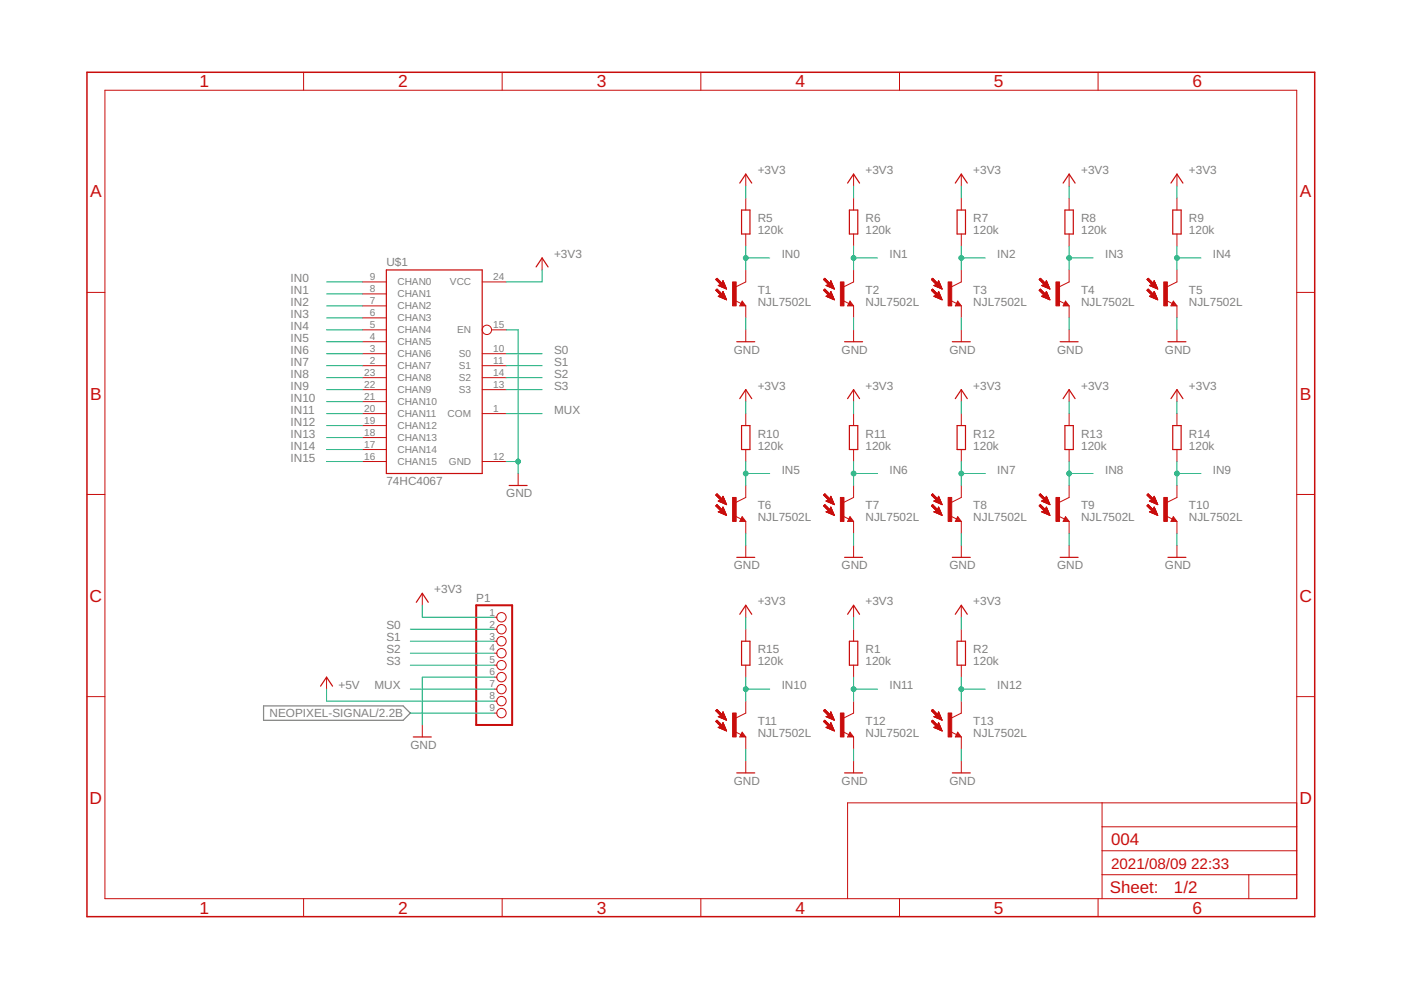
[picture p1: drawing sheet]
<svg xmlns="http://www.w3.org/2000/svg" width="297mm" height="210mm" viewBox="0 0 297 210" stroke-linecap="round" stroke-linejoin="round" font-family="sans-serif">
<defs><g id="words">
<g font-size="3.7" fill="#c90d0c">
<text x="42.3" y="18.5">1</text>
<text x="84.4" y="18.5">2</text>
<text x="126.5" y="18.5">3</text>
<text x="168.6" y="18.5">4</text>
<text x="210.7" y="18.5">5</text>
<text x="252.9" y="18.5">6</text>
<text x="19.1" y="41.9">A</text>
<text x="275.6" y="41.9">A</text>
<text x="19.1" y="84.7">B</text>
<text x="275.6" y="84.7">B</text>
<text x="19" y="127.6">C</text>
<text x="275.5" y="127.6">C</text>
<text x="19" y="170.4">D</text>
<text x="275.5" y="170.4">D</text>
<text x="42.3" y="193.7">1</text>
<text x="84.4" y="193.7">2</text>
<text x="126.5" y="193.7">3</text>
<text x="168.6" y="193.7">4</text>
<text x="210.7" y="193.7">5</text>
<text x="252.9" y="193.7">6</text>
</g>
<g font-size="3.6" fill="#c90d0c">
<text x="235.6" y="179.1">004</text>
<text x="235.3" y="189.4">Sheet:</text>
<text x="248.9" y="189.3">1/2</text>
</g>
<g font-size="3.2" fill="#c90d0c">
<text x="235.6" y="184.2">2021/08/09</text>
<text x="252.6" y="184.2">22:33</text>
</g>
<g font-size="2.5" fill="#808080">
<text x="160.7" y="36.9">+3V3</text>
<text x="183.5" y="36.9">+3V3</text>
<text x="206.4" y="36.9">+3V3</text>
<text x="229.2" y="36.9">+3V3</text>
<text x="252.1" y="36.9">+3V3</text>
<text x="160.7" y="47.1">R5</text>
<text x="183.5" y="47.1">R6</text>
<text x="206.4" y="47.1">R7</text>
<text x="229.2" y="47.1">R8</text>
<text x="252.1" y="47.1">R9</text>
<text x="160.7" y="49.6">120k</text>
<text x="183.5" y="49.6">120k</text>
<text x="206.4" y="49.6">120k</text>
<text x="229.2" y="49.6">120k</text>
<text x="252.1" y="49.6">120k</text>
<text x="61.6" y="59.8">IN0</text>
<text x="81.9" y="56.5">U$1</text>
<text x="117.5" y="54.7">+3V3</text>
<text x="165.7" y="54.7">IN0</text>
<text x="188.6" y="54.7">IN1</text>
<text x="211.4" y="54.7">IN2</text>
<text x="234.3" y="54.7">IN3</text>
<text x="257.2" y="54.7">IN4</text>
<text x="61.6" y="62.3">IN1</text>
<text x="61.6" y="64.8">IN2</text>
<text x="160.7" y="64.8">NJL7502L</text>
<text x="160.7" y="62.3">T1</text>
<text x="183.5" y="64.8">NJL7502L</text>
<text x="183.5" y="62.3">T2</text>
<text x="206.4" y="64.8">NJL7502L</text>
<text x="206.4" y="62.3">T3</text>
<text x="229.2" y="64.8">NJL7502L</text>
<text x="229.2" y="62.3">T4</text>
<text x="252.1" y="64.8">NJL7502L</text>
<text x="252.1" y="62.3">T5</text>
<text x="61.6" y="67.4">IN3</text>
<text x="61.6" y="69.9">IN4</text>
<text x="61.6" y="72.5">IN5</text>
<text x="61.6" y="75">IN6</text>
<text x="61.6" y="77.5">IN7</text>
<text x="117.5" y="75">S0</text>
<text x="117.5" y="77.5">S1</text>
<text x="155.6" y="75">GND</text>
<text x="178.4" y="75">GND</text>
<text x="201.3" y="75">GND</text>
<text x="224.1" y="75">GND</text>
<text x="247" y="75">GND</text>
<text x="61.6" y="80.1">IN8</text>
<text x="61.6" y="82.6">IN9</text>
<text x="117.5" y="80.1">S2</text>
<text x="117.5" y="82.6">S3</text>
<text x="160.7" y="82.6">+3V3</text>
<text x="183.5" y="82.6">+3V3</text>
<text x="206.4" y="82.6">+3V3</text>
<text x="229.2" y="82.6">+3V3</text>
<text x="252.1" y="82.6">+3V3</text>
<text x="61.6" y="85.2">IN10</text>
<text x="61.6" y="87.7">IN11</text>
<text x="117.5" y="87.7">MUX</text>
<text x="61.6" y="90.2">IN12</text>
<text x="61.6" y="92.8">IN13</text>
<text x="61.6" y="95.3">IN14</text>
<text x="160.7" y="95.3">120k</text>
<text x="160.7" y="92.8">R10</text>
<text x="183.5" y="95.3">120k</text>
<text x="183.5" y="92.8">R11</text>
<text x="206.4" y="95.3">120k</text>
<text x="206.4" y="92.8">R12</text>
<text x="229.2" y="95.3">120k</text>
<text x="229.2" y="92.8">R13</text>
<text x="252.1" y="95.3">120k</text>
<text x="252.1" y="92.8">R14</text>
<text x="61.6" y="97.9">IN15</text>
<text x="165.7" y="100.4">IN5</text>
<text x="188.6" y="100.4">IN6</text>
<text x="211.4" y="100.4">IN7</text>
<text x="234.3" y="100.4">IN8</text>
<text x="257.2" y="100.4">IN9</text>
<text x="81.9" y="102.9">74HC4067</text>
<text x="107.3" y="105.5">GND</text>
<text x="160.7" y="110.6">NJL7502L</text>
<text x="160.7" y="108">T6</text>
<text x="183.5" y="110.6">NJL7502L</text>
<text x="183.5" y="108">T7</text>
<text x="206.4" y="110.6">NJL7502L</text>
<text x="206.4" y="108">T8</text>
<text x="229.2" y="110.6">NJL7502L</text>
<text x="229.2" y="108">T9</text>
<text x="252.1" y="110.6">NJL7502L</text>
<text x="252.1" y="108">T10</text>
<text x="92.1" y="125.8">+3V3</text>
<text x="155.6" y="120.7">GND</text>
<text x="178.4" y="120.7">GND</text>
<text x="201.3" y="120.7">GND</text>
<text x="224.1" y="120.7">GND</text>
<text x="247" y="120.7">GND</text>
<text x="101" y="127.7">P1</text>
<text x="160.7" y="128.3">+3V3</text>
<text x="183.5" y="128.3">+3V3</text>
<text x="206.4" y="128.3">+3V3</text>
<text x="81.9" y="133.4">S0</text>
<text x="81.9" y="135.9">S1</text>
<text x="81.9" y="138.5">S2</text>
<text x="81.9" y="141">S3</text>
<text x="160.7" y="141">120k</text>
<text x="160.7" y="138.5">R15</text>
<text x="183.5" y="141">120k</text>
<text x="183.5" y="138.5">R1</text>
<text x="206.4" y="141">120k</text>
<text x="206.4" y="138.5">R2</text>
<text x="71.8" y="146.1">+5V</text>
<text x="79.4" y="146.1">MUX</text>
<text x="165.7" y="146.1">IN10</text>
<text x="188.6" y="146.1">IN11</text>
<text x="211.4" y="146.1">IN12</text>
<text x="57.2" y="152.1">NEOPIXEL-SIGNAL/2.2B</text>
<text x="160.7" y="153.7">T11</text>
<text x="183.5" y="153.7">T12</text>
<text x="206.4" y="153.7">T13</text>
<text x="87" y="158.8">GND</text>
<text x="160.7" y="156.3">NJL7502L</text>
<text x="183.5" y="156.3">NJL7502L</text>
<text x="206.4" y="156.3">NJL7502L</text>
<text x="155.6" y="166.4">GND</text>
<text x="178.4" y="166.4">GND</text>
<text x="201.3" y="166.4">GND</text>
</g>
<g font-size="2.1" fill="#808080">
<text x="78.4" y="59.4">9</text>
<text x="104.6" y="59.4">24</text>
<text x="78.4" y="62">8</text>
<text x="78.4" y="64.5">7</text>
<text x="84.3" y="60.5">CHAN0</text>
<text x="84.3" y="63.1">CHAN1</text>
<text x="84.3" y="65.6">CHAN2</text>
<text x="95.4" y="60.5">VCC</text>
<text x="78.4" y="67">6</text>
<text x="78.4" y="69.6">5</text>
<text x="84.3" y="68.1">CHAN3</text>
<text x="84.3" y="70.7">CHAN4</text>
<text x="96.9" y="70.7">EN</text>
<text x="104.6" y="69.6">15</text>
<text x="78.4" y="72.1">4</text>
<text x="78.4" y="74.6">3</text>
<text x="78.4" y="77.2">2</text>
<text x="84.3" y="73.2">CHAN5</text>
<text x="84.3" y="75.8">CHAN6</text>
<text x="97.3" y="75.8">S0</text>
<text x="104.6" y="74.6">10</text>
<text x="104.6" y="77.2">11</text>
<text x="77.2" y="79.7">23</text>
<text x="77.2" y="82.3">22</text>
<text x="84.3" y="78.3">CHAN7</text>
<text x="84.3" y="80.8">CHAN8</text>
<text x="84.3" y="83.4">CHAN9</text>
<text x="97.3" y="78.3">S1</text>
<text x="97.3" y="80.8">S2</text>
<text x="97.3" y="83.4">S3</text>
<text x="104.6" y="79.7">14</text>
<text x="104.6" y="82.3">13</text>
<text x="77.2" y="84.8">21</text>
<text x="77.2" y="87.3">20</text>
<text x="77.2" y="89.9">19</text>
<text x="84.3" y="85.9">CHAN10</text>
<text x="84.3" y="88.5">CHAN11</text>
<text x="94.9" y="88.5">COM</text>
<text x="104.6" y="87.3">1</text>
<text x="77.2" y="92.4">18</text>
<text x="77.2" y="95">17</text>
<text x="84.3" y="91">CHAN12</text>
<text x="84.3" y="93.5">CHAN13</text>
<text x="77.2" y="97.5">16</text>
<text x="84.3" y="96.1">CHAN14</text>
<text x="84.3" y="98.6">CHAN15</text>
<text x="95.2" y="98.6">GND</text>
<text x="104.6" y="97.5">12</text>
<text x="103.8" y="130.5">1</text>
<text x="103.8" y="133.1">2</text>
<text x="103.8" y="135.6">3</text>
<text x="103.8" y="138.1">4</text>
<text x="103.8" y="140.7">5</text>
<text x="103.8" y="143.2">6</text>
<text x="103.8" y="145.7">7</text>
<text x="103.8" y="148.3">8</text>
<text x="103.8" y="150.8">9</text>
</g>
</g></defs>
<path d="M55.9 149.7h29.6l1.5 1.5-1.5 1.5h-29.6z" fill="none" stroke="#808080" stroke-width=".25"/>
<g fill="none" stroke="#c90d0c" stroke-width=".21">
<path d="M22.2 19.1h252.7v171.4h-252.7zM64.4 15.3v3.8M106.5 15.3v3.8M148.6 15.3v3.8M190.7 15.3v3.8M232.8 15.3v3.8M158.1 36.9v2.6M181 36.9v2.6M203.8 36.9v2.6M226.7 36.9v2.6M249.5 36.9v2.6M76.9 59.8h5"/>
<path d="M102.2 59.8h5.1M114.9 54.7v2.5M151.8 59.3l.2-.3 1.5 1.5-.2 .3zM151.8 59.3h.5M151.8 59.2h.5M151.9 59.4h.5M151.9 59.1h.2M152 59.5h.5M152 59.1h.1M152.1 59.6h.5M152.1 59.6h.6M152.2 59.7h.5"/>
<path d="M152.3 59.8h.5M152.3 59.8l.6 .1M152.4 59.9h.5M152.4 59.9h.6M152.5 60h.5M153.1 60h.4M153.1 59.9h.4M153.2 59.9h.3M153.2 59.9h.2M153.2 59.8h.2M153.2 59.7h.2M153.2 59.6h.1"/>
<path d="M153.3 59.6h.1M153.3 59.5h.1M153.3 59.5l-.3 .8-.7 .2M153.3 59.5l.8 1.8M158.1 57.2v2.6l-2 1M158.1 42v2.5M158.1 49.6v2.6M174.6 59.3l.3-.3 1.5 1.5-.3 .3zM174.6 59.3h.6M174.6 59.2h.5M174.7 59.4h.5M174.7 59.1h.3"/>
<path d="M174.8 59.4h.5M174.8 59.1h.2M174.8 59.5h.5M174.8 59.1h.1M174.9 59.5h.5M174.9 59h.1M174.9 59.6h.6M175 59.6h.5M175 59.7h.5M175.1 59.7h.5M175.1 59.8h.5M175.2 59.8l.5 .1"/>
<path d="M175.3 59.9h.5M175.3 60h.6M176 60h.3M176 59.9h.3M176.1 59.8h.2M176.1 59.7h.1M176.1 59.6h.1M176.1 59.5h.1M176.1 59.5l-.2 .8-.8 .2M176.1 59.5l.8 1.8-1.8-.8M181 57.2v2.6l-2.1 1M181 42v2.5"/>
<path d="M181 49.6v2.6M197.5 59.3h.6M197.5 59.2h.5M197.6 59.4h.5M197.6 59.1h.3M197.6 59.1h.2M197.7 59.5h.5M197.7 59.1h.1M197.7 59.5h.6M197.7 59h.1M197.7 59l1.5 1.5-.2 .3-1.5-1.5zM197.8 59.6h.5"/>
<path d="M197.8 59.6h.6M197.9 59.7h.5M198 59.8h.5M198 59.8l.6 .1M198.1 59.9h.5M198.2 59.9h.5M198.2 60h.5M198.8 60h.4M198.9 59.9h.3M198.9 59.9h.2M198.9 59.8h.2M198.9 59.7h.2"/>
<path d="M199 59.6h.1M199 59.5h.1M199 59.5l-.3 .8-.7 .2M199 59.5l.7 1.8M203.8 57.2v2.6l-2 1M203.8 42v2.5M203.8 49.6v2.6M220.3 59.3h.6M220.4 59.2h.4M220.4 59.4h.5M220.5 59.1h.2M220.5 59.4h.5"/>
<path d="M220.5 59.5h.5M220.5 59.1h.1M220.6 59.5h.5M220.6 59h.1M220.6 59l1.5 1.5-.3 .3-1.5-1.5zM220.7 59.6h.5M220.7 59.7h.6M220.8 59.7h.5M220.8 59.8h.5M220.9 59.8l.5 .1M221 59.9h.5M221.1 60h.5"/>
<path d="M221.7 60h.4M221.7 59.9h.3M221.8 59.8h.2M221.8 59.7h.2M221.8 59.7h.1M221.8 59.6h.1M221.8 59.5h.1M221.8 59.5l-.2 .8-.8 .2 1.8 .8M221.8 59.5l.8 1.8M226.7 57.2v2.6l-2.1 1M226.7 42v2.5M226.7 49.6v2.6"/>
<path d="M243.2 59.3l.2-.3 1.6 1.5-.3 .3zM243.2 59.3h.6M243.2 59.2h.5M243.3 59.4h.5M243.3 59.1h.3M243.4 59.1h.1M243.4 59.5h.5M243.4 59.5h.6M243.5 59.6h.5M243.6 59.6h.5M243.6 59.7h.5M243.6 59.7h.6"/>
<path d="M243.7 59.8h.5M243.7 59.8l.6 .1M243.8 59.9h.5M243.9 59.9h.5M243.9 60h.5M244.6 60h.3M244.6 59.9h.3M244.6 59.8l.3 .1M244.6 59.8h.2M244.6 59.7h.2M244.7 59.7h.1M244.7 59.6h.1"/>
<path d="M244.7 59.5h.1M244.7 59.5l-.2 .8-.8 .2M244.7 59.5l.8 1.8M249.5 57.2v2.6l-2 1M249.5 42v2.5M249.5 49.6v2.6M18.4 62h3.8M76.9 62.3h5M76.9 64.9h5M76.9 67.4h5M76.9 69.9h5M76.9 72.5h5"/>
<path d="M76.9 75h5M76.9 77.5h5M102.2 75h5.1M102.2 77.5h5.1M104.2 69.9h3.1M151.8 61.6h.5M151.8 61.5h.4M151.8 61.6h.6M151.8 61.4h.4M151.9 61.7h.5M151.9 61.4h.2M152 61.8h.5"/>
<path d="M152 61.3h.1M152 61.3l1.5 1.5-.2 .3-1.5-1.5zM152.1 61.8h.5M152.1 61.9h.6M152.2 62h.6M152.3 60.5l1.8 .8M152.3 62.1h.5M152.3 60.5l1.4 .1M152.3 62.8h1.4M152.4 62.8h1.3M152.4 62.2h.5M152.4 62.9h1.4"/>
<path d="M152.4 62.2l.6 .1M152.4 60.5h1.3M152.5 60.6l1.3 .1M152.5 62.9h1.3M152.5 62.3h.5M152.5 60l1 .1M152.5 60.4h1.2M152.6 62.3h.9M152.6 62.7h1.1M152.6 62.4h.9M152.6 63h1.2M152.6 60.1h.9"/>
<path d="M152.7 62.4h.9M152.7 60.7h1.1M152.7 60.2h.9M152.7 62.5h.9M152.7 60.4h1M152.7 63h1.1M152.7 62.7h.9M152.7 62.5l.9 .1M152.8 60.3h.8M152.8 60.7h1M152.8 63.1h1M152.8 62.6h.8"/>
<path d="M152.9 60.8h.9M153 60.8l.9 .1M153 63.1h.9M153.1 62.3h.4M153.1 62.2l.4 .1M153.1 63.2h.8M153.2 62.2h.2M153.2 62.1h.2M153.2 60.9h.7M153.2 62h.2M153.2 61.9h.2M153.2 63.2h.7"/>
<path d="M153.3 61.8h.1M153.3 61.8l.8 1.8-1.8-.8 .7-.2zM153.3 61h.6M153.4 63.3h.5M153.4 61h.5M153.5 63.3h.4M153.5 61h.4M153.6 63.4h.4M153.6 61.1h.4M153.7 61.2h.3M153.8 63.5h.2M153.9 63.5h.1"/>
<path d="M153.9 61.2h.1M154 63.5h.1M154 61.3h.1M155.9 63.7l1.2 .6M157.4 63.8l.7 1.1h-1.3zM158.1 64.9v2.5M158.1 69.9v2.6M174.6 61.6h.5M174.7 61.6h.5M174.7 61.5h.4M174.7 61.4h.3M174.8 61.7h.5"/>
<path d="M174.8 61.4h.2M174.8 61.8h.5M174.8 61.3h.1M174.9 61.8h.5M174.9 61.3l1.5 1.5-.3 .3-1.5-1.5zM175 61.9h.5M175.1 62h.5M175.2 62.1h.5M175.2 60.5l1.4 .1M175.2 62.8h1.4M175.2 62.2h.5M175.3 62.9h1.3"/>
<path d="M175.3 62.2l.5 .1M175.3 60.5h1.3M175.3 60.6l1.3 .1M175.4 62.3h.5M175.4 62.9h1.2M175.4 60l1 .1M175.4 62.3h1M175.4 60.4h1.1M175.5 63h1.1M175.5 62.7h1M175.5 62.4h.9M175.5 60.1h.9"/>
<path d="M175.5 60.7h1.2M175.5 60.2h.9M175.6 62.5h.8M175.6 60.4h.9M175.6 63h1.1M175.6 60.2h.8M175.6 62.7h.9M175.6 62.5l.9 .1M175.6 60.7h1.1M175.6 60.3h.9M175.7 60.3h.8M175.7 63.1h1"/>
<path d="M175.7 62.6h.8M175.7 60.8h1M175.8 60.8l.9 .1M175.9 63.1h.8M176 62.3h.4M176 62.3h.3M176 63.2h.7M176 62.2h.3M176 62.1h.3M176 60.9h.7M176.1 62h.1M176.1 61.9h.1"/>
<path d="M176.1 63.2h.7M176.1 61.8h.1M176.1 61h.7M176.1 61.8l.8 1.8-1.8-.8 .8-.2zM176.2 63.3h.6M176.3 61h.5M176.3 63.3h.5M176.4 61h.4M176.4 63.4h.4M176.5 61.1h.3M176.6 61.2h.3M176.6 63.5h.2"/>
<path d="M176.7 63.5h.2M176.8 61.2h.1M176.8 63.5h.1M176.9 61.3h.1M178.7 63.7l1.3 .6M180.2 63.8l.8 1.1h-1.3zM181 64.9v2.5M181 69.9v2.6M197.5 61.6h.5M197.5 61.5h.4M197.6 61.6h.5M197.6 61.4h.3"/>
<path d="M197.6 61.7h.6M197.6 61.4h.2M197.7 61.8h.5M197.7 61.3h.1M197.7 61.3l1.5 1.5-.2 .3-1.5-1.5zM197.8 61.8h.5M197.8 61.9h.6M197.9 62h.6M198 60.5l1.5 .1M198 60.5l1.7 .8M198 62.1h.5M198 62.8h1.4"/>
<path d="M198.1 62.8h1.3M198.1 62.1h.5M198.1 62.2h.5M198.1 62.9h1.4M198.1 62.2l.6 .1M198.1 60.5h1.3M198.2 60.6l1.3 .1M198.2 62.9h1.3M198.2 62.3h.5M198.2 60l1 .1M198.3 62.3h.9M198.3 60.4h1.1"/>
<path d="M198.3 62.4h.9M198.3 63h1.2M198.3 62.7h1.1M198.3 60.1h1M198.4 62.4h.9M198.4 60.7h1.1M198.4 60.2h.9M198.4 60.4h1M198.4 62.5h.9M198.4 63h1.1M198.5 62.7h.9M198.5 62.5l.8 .1"/>
<path d="M198.5 60.7h1M198.5 60.3h.8M198.5 63.1h1.1M198.5 62.6h.8M198.6 60.8h.9M198.7 60.8l.9 .1M198.8 63.1h.8M198.8 62.3h.4M198.9 63.2h.7M198.9 62.2h.3M198.9 62.1h.2M198.9 60.9h.7"/>
<path d="M198.9 62h.2M198.9 61.9h.2M199 63.2h.6M199 61.8h.1M199 61.8l.7 1.8-1.7-.8 .7-.2zM199 61h.6M199.1 63.3h.5M199.1 61h.5M199.2 63.3h.4M199.2 61h.5M199.3 63.4h.4M199.3 61.1h.4"/>
<path d="M199.4 61.2h.3M199.5 63.5h.2M199.6 63.5h.1M199.6 61.2h.1M199.7 63.5h.1M199.7 61.3h.1M201.6 63.7l1.2 .6M203.1 63.8l.7 1.1h-1.3zM203.8 64.9v2.5M203.8 69.9v2.6M220.3 61.6h.5M220.4 61.6h.5"/>
<path d="M220.4 61.5h.4M220.4 61.4h.3M220.5 61.7h.5M220.5 61.4h.2M220.6 61.8h.5M220.6 61.3h.1M220.6 61.3l1.5 1.5-.3 .3-1.5-1.5zM220.7 61.9h.5M220.8 62h.5M220.8 62.8l.8-.2 .2-.8 .8 1.8zM220.9 62.1h.5M220.9 60.5l1.4 .1"/>
<path d="M220.9 62.8h1.4M221 62.2h.5M221 62.9h1.3M221 62.2l.6 .1M221 60.5h1.3M221 60.6h1.3M221.1 62.9h1.2M221.1 62.3h.5M221.1 60l1 .1M221.1 62.3h1M221.1 60.4h1.1M221.2 62.4h.9"/>
<path d="M221.2 63h1.2M221.2 62.7h1M221.2 60.1h.9M221.2 60.7h1.2M221.2 60.2h.9M221.3 62.5h.8M221.3 60.4h.9M221.3 60.2h.8M221.3 63h1.1M221.3 62.5l.9 .1M221.3 62.7h.9M221.3 60.3h.9"/>
<path d="M221.3 60.7h1.1M221.4 60.3h.8M221.4 63.1h1M221.4 62.6h.8M221.4 60.8h1M221.6 60.8l.8 .1M221.6 63.1h.8M221.7 62.3h.4M221.7 63.2h.7M221.7 62.2h.3M221.7 62.1h.3M221.8 62.1h.2"/>
<path d="M221.8 60.9h.7M221.8 62h.2M221.8 61.9h.1M221.8 63.2h.7M221.8 61.8h.1M221.9 61h.6M221.9 63.3h.6M222 61h.5M222 63.3h.5M222.1 61h.4M222.1 63.4h.4M222.2 61.1h.3"/>
<path d="M222.3 61.2h.3M222.3 63.5h.3M222.4 63.5h.2M222.5 61.2h.1M222.5 63.5h.1M222.6 61.3h.1M224.5 63.7l1.2 .6M225.9 63.8l.8 1.1h-1.3zM226.7 64.9v2.5M226.7 69.9v2.6M243.2 61.6h.5M243.2 61.5h.4"/>
<path d="M243.3 61.6h.5M243.3 61.4h.3M243.3 61.7h.6M243.4 61.8h.5M243.4 61.3h.1M243.4 61.3l1.6 1.5-.3 .3-1.5-1.5zM243.5 61.8h.5M243.5 61.9h.6M243.6 62h.6M243.7 60.5l1.8 .8M243.7 62.1h.5M243.7 60.5h1.5"/>
<path d="M243.7 62.8h1.5M243.8 62.1h.5M243.8 62.8h1.3M243.8 62.2h.5M243.8 62.9h1.4M243.8 60.5h1.3M243.9 62.2l.5 .1M243.9 60.6l1.3 .1M243.9 62.9h1.3M243.9 62.3h.6M244 60l1 .1M244 62.3h.9"/>
<path d="M244 60.4h1.1M244 62.7h1.1M244 62.4h1M244.1 63h1.1M244.1 60.1h.9M244.1 62.4h.9M244.1 60.7h1.1M244.1 60.2h.9M244.1 62.5h.9M244.1 60.4h1M244.2 63h1M244.2 62.5l.8 .1"/>
<path d="M244.2 62.7h.9M244.2 60.3h.8M244.2 60.7h1M244.2 62.6h.9M244.3 63.1h1M244.3 60.8h1M244.4 60.8l.9 .1M244.5 63.1h.8M244.5 62.3h.4M244.6 62.3h.3M244.6 63.2h.7M244.6 62.2h.3"/>
<path d="M244.6 62.1h.3M244.6 60.9h.7M244.6 62h.2M244.6 62.1h.2M244.7 61.9h.1M244.7 63.2h.6M244.7 61.8h.1M244.7 61h.6M244.7 61.8l-.2 .8-.8 .2M244.7 61.8l.8 1.8-1.8-.8M244.8 63.3h.5M244.8 61h.5"/>
<path d="M244.9 63.3h.5M244.9 61h.5M245 63.4h.4M245 61.1h.4M245.1 61.2h.3M245.2 63.5h.2M245.3 63.5h.1M245.3 61.2h.1M245.4 63.5h.1M245.4 61.3h.1M247.3 63.7l1.2 .6M248.8 63.8l.7 1.1h-1.2z"/>
<path d="M249.5 64.9v2.5M249.5 69.9v2.6M274.9 62h3.8M76.9 80.1h5M76.9 82.6h5M76.9 85.2h5M76.9 87.7h5M76.9 90.2h5M76.9 92.8h5M76.9 95.3h5M76.9 97.9h5M102.2 80.1h5.1"/>
<path d="M102.2 82.6h5.1M102.2 87.7h5.1M102.2 97.9h5.1M158.1 82.6v2.6M158.1 87.7v2.5M158.1 95.3v2.6M181 82.6v2.6M181 87.7v2.5M181 95.3v2.6M203.8 82.6v2.6M203.8 87.7v2.5M203.8 95.3v2.6"/>
<path d="M226.7 82.6v2.6M226.7 87.7v2.5M226.7 95.3v2.6M249.5 82.6v2.6M249.5 87.7v2.5M249.5 95.3v2.6M18.4 104.8h3.8M109.9 100.4v2.5M151.8 107.3h.5M151.8 104.9h.5M151.8 107.2h.4M151.8 105h.5"/>
<path d="M151.8 107.3l.6 .1M151.8 105.1h.5M151.8 104.9h.4M151.9 104.9h.3M151.9 107.1h.2M151.9 105.1h.5M151.9 107.4h.5M152 107.4h.5M152 104.8h.1M152 107h.1M152 105.2h.5M152 107.5h.5"/>
<path d="M152 104.7h.1M152 104.7l1.5 1.5-.2 .3-1.5-1.5M152 104.7l-.2 .3M152 107.5l.6 .1M152.1 105.3h.5M152.1 105.3h.6M152.1 107.6h.5M152.2 107.7h.5M152.2 105.4h.5M152.2 105.5h.5M152.3 107.8h.5M152.3 105.5h.5"/>
<path d="M152.3 106.2l.7-.2 .3-.8 .8 1.8M152.3 106.2l1.8 .8M152.3 106.2h1.4M152.3 108.5h1.4M152.3 108.6h1.4M152.4 107.8l.5 .1M152.4 106.3h1.3M152.4 106.2h1.3M152.4 105.6h.5M152.4 105.6l.6 .1M152.4 108.6h1.4M152.4 108.5h1.3"/>
<path d="M152.4 107.9h.6M152.5 108h.5M152.5 106.3h1.3M152.5 105.7h.5M152.5 108.6h1.3M152.5 105.7h1M152.6 108.4h1.1M152.6 108.1h.9M152.6 106.4h1.2M152.6 105.8h.9M152.7 108.7h1.1M152.7 108.2h.9"/>
<path d="M152.7 106.1h1M152.7 105.9h.9M152.7 106.4h1.1M152.7 105.9l.9 .1M152.8 108.2h.8M152.8 106.1h.8M152.8 108.3h.8M152.8 106.5h1M152.8 106h.8M152.9 108.8h.9M153 108.8h.8M153 106.6h.9"/>
<path d="M153.1 108.9h.8M153.1 108h.4M153.1 105.7h.4M153.1 106.6h.8M153.1 107.9h.4M153.2 107.9h.3M153.2 105.6h.2M153.2 107.8h.2M153.2 108.9h.7M153.2 105.5h.2M153.2 107.7h.2M153.2 105.4h.2"/>
<path d="M153.2 106.6h.7M153.2 107.6h.1M153.2 105.3h.2M153.3 107.5v.1M153.3 105.3h.1M153.3 108.8l.2-.3-1.5-1.5-.2 .3 1.5 1.5M153.3 107.5l.8 1.8-1.8-.8 .7-.2zM153.3 106.7h.6M153.4 109h.5M153.5 109.1h.4M153.5 106.8h.5M153.6 109.1h.4"/>
<path d="M153.7 109.1h.3M153.7 106.9h.3M153.8 109.2h.2M153.8 106.9h.2M153.9 109.2h.1M153.9 107h.1M154.1 107h.1M155.9 109.4l1.2 .6M157.4 109.5l.7 1.1h-1.3zM158.1 102.9v2.6l-2 1M158.1 110.6v2.5M158.1 115.6v2.6"/>
<path d="M174.6 107.3h.5M174.6 104.9h.5M174.6 107.3l1.5 1.5M174.6 107.2h.5M174.6 105h.6M174.7 107.3l.5 .1M174.7 104.9h.4M174.7 107.2h.3M174.7 105.1h.5M174.7 104.9h.3M174.7 107.1h.3M174.7 105.1h.6"/>
<path d="M174.8 107.4h.5M174.8 107.1h.2M174.8 104.8h.1M174.8 107h.1M174.8 105.2h.5M174.9 107.5h.5M174.9 104.7h.1M174.9 107l-.3 .3M174.9 107l1.5 1.5-.3 .3M174.9 104.7l-.3 .3M174.9 104.7l1.5 1.5-.3 .3-1.5-1.5M174.9 105.2h.5"/>
<path d="M174.9 107.5l.6 .1M174.9 105.3h.5M175 105.3h.5M175 107.6h.5M175 107.7h.5M175 105.4h.6M175.1 107.7h.5M175.1 105.5h.5M175.1 107.8h.5M175.1 106.2h1.5M175.1 106.2l.8-.2 .2-.8 .8 1.8M175.1 106.2l1.8 .8"/>
<path d="M175.2 107.8h.5M175.2 108.5h1.4M175.2 105.5h.5M175.2 108.6h1.4M175.2 107.8l.6 .1M175.2 105.6h.5M175.2 106.3h1.4M175.2 106.2h1.4M175.3 105.6l.5 .1M175.3 108.6h1.3M175.3 108.5h1.3M175.3 107.9h.5"/>
<path d="M175.3 108h.6M175.3 106.3h1.3M175.4 105.7h.5M175.4 108h.5M175.4 108.6h1.2M175.4 105.7h1M175.4 108.4h1.1M175.4 108.1h1M175.5 106.4h1.1M175.5 105.8h.9M175.5 108.1h.9M175.5 108.7h1.2"/>
<path d="M175.5 108.2h.9M175.5 106.1h1M175.5 105.9h.9M175.6 106.4h1.1M175.6 105.9l.9 .1M175.6 108.2h.9M175.6 106.1h.9M175.7 108.3h.8M175.7 106.5h1M175.7 106h.8M175.7 108.8h1M175.8 108.8h.9"/>
<path d="M175.9 106.6h.8M175.9 108.9h.8M176 108h.4M176 108h.3M176 105.7h.4M176 106.6h.7M176 107.9h.3M176 105.6l.3 .1M176 107.8l.3 .1M176 108.9h.8M176 105.6h.3M176 107.8h.3"/>
<path d="M176 105.5h.3M176.1 107.8h.2M176.1 107.7h.1M176.1 105.5h.1M176.1 106.6h.6M176.1 105.4h.1M176.1 107.6h.1M176.1 105.3h.1M176.1 107.5l.1 .1M176.1 108.8h.1M176.1 107.5l.8 1.8-1.8-.8 .8-.2zM176.2 106.7h.6"/>
<path d="M176.2 109h.6M176.3 109.1h.5M176.4 106.8h.4M176.4 109.1h.4M176.6 109.1h.2M176.6 106.9h.2M176.7 109.2h.1M176.7 106.9h.2M176.8 109.2l.1 .1M176.8 107h.1M176.9 107h.1M178.7 109.4l1.3 .6"/>
<path d="M180.2 109.5l.8 1.1h-1.3zM181 102.9v2.6l-2.1 1M181 110.6v2.5M181 115.6v2.6M197.5 107.3h.5M197.5 104.9h.5M197.5 107.2h.5M197.5 105h.5M197.5 107.3l.6 .1M197.5 104.9h.4M197.5 107.2h.4M197.5 105.1h.6"/>
<path d="M197.6 104.9h.3M197.6 107.1h.3M197.6 105.1h.5M197.6 107.4h.5M197.6 107.1h.2M197.7 107.4h.5M197.7 107h.1M197.7 105.2h.5M197.7 104.8h.1M197.7 107.5h.5M197.7 104.7h.1M197.7 107l-.2 .3"/>
<path d="M197.7 107l1.5 1.5-.2 .3-1.5-1.5M197.7 104.7l-.2 .3M197.7 104.7l1.5 1.5-.2 .3-1.5-1.5M197.8 107.5l.5 .1M197.8 105.3h.5M197.8 105.3h.6M197.8 107.6h.6M197.9 107.7h.5M197.9 105.4h.5M198 105.5h.5M198 107.8h.5M198 106.2h1.4"/>
<path d="M198 106.2l.7-.2 .3-.8 .7 1.8M198 106.2l1.7 .8M198 108.5h1.4M198.1 108.6h1.4M198.1 107.8l.5 .1M198.1 105.6h.5M198.1 106.3h1.4M198.1 106.2h1.3M198.1 105.6l.6 .1M198.2 108.6h1.3M198.2 108.5h1.2M198.2 107.9h.5"/>
<path d="M198.2 108h.5M198.2 106.3h1.3M198.2 105.7h.5M198.2 108h.6M198.3 108.6h1.2M198.3 105.7h.9M198.3 108.4h1.1M198.3 108.1h.9M198.3 106.4h1.2M198.3 105.8h.9M198.3 108.1h1M198.4 105.8h.9"/>
<path d="M198.4 108.7h1.1M198.4 108.2h.9M198.4 106.1h1M198.4 105.9h.9M198.4 106.4h1.1M198.4 105.9l.9 .1M198.5 108.2h.8M198.5 108.3h.8M198.5 106.1h.9M198.5 106.5h1.1M198.5 106h.8M198.6 108.8h.9"/>
<path d="M198.7 108.8h.9M198.7 106.6h.9M198.8 108.9h.8M198.8 108h.4M198.8 106.6h.8M198.8 105.7h.4M198.9 107.9h.3M198.9 105.6h.3M198.9 107.8l.3 .1M198.9 108.9h.7M198.9 107.8h.2M198.9 105.5h.2"/>
<path d="M198.9 107.7h.2M198.9 106.6h.7M198.9 105.4h.2M198.9 105.3h.2M199 107.6h.1M199 105.3h.1M199 107.5l.7 1.8-1.7-.8 .7-.2zM199 106.7h.6M199.1 109h.5M199.2 109.1h.5M199.2 106.8h.5M199.3 109.1h.4"/>
<path d="M199.4 109.1h.3M199.5 106.9h.2M199.5 109.2h.2M199.6 106.9h.1M199.6 109.2l.1 .1M199.7 107h.1M201.6 109.4l1.2 .6M203.1 109.5l.7 1.1h-1.3zM203.8 102.9v2.6l-2 1M203.8 110.6v2.5M203.8 115.6v2.6M220.3 107.3l1.6 1.5"/>
<path d="M220.3 107.3h.6M220.3 104.9h.5M220.4 107.2h.4M220.4 105h.5M220.4 107.3l.5 .1M220.4 104.9h.4M220.4 105.1h.5M220.4 104.9h.3M220.5 107.1h.2M220.5 105.1h.5M220.5 107.4h.5M220.5 104.8h.1"/>
<path d="M220.5 107h.1M220.5 105.2h.5M220.6 107.5h.5M220.6 104.7h.1M220.6 105.2h.5M220.6 107l-.3 .3M220.6 107l1.5 1.5-.3 .3M220.6 104.7l-.3 .3M220.6 104.7l1.5 1.5-.3 .3-1.5-1.5M220.6 107.5l.6 .1M220.6 105.3h.5M220.7 105.3h.5"/>
<path d="M220.7 107.6h.5M220.7 107.7h.6M220.8 105.4h.5M220.8 107.7h.5M220.8 105.5h.5M220.8 107.8h.5M220.8 106.2l.8-.2 .2-.8 .8 1.8zM220.9 106.2h1.4M220.9 105.5h.5M220.9 108.5h1.4M220.9 107.8h.5M220.9 108.6h1.4"/>
<path d="M220.9 107.8l.6 .1M220.9 105.6h.5M221 106.3h1.3M221 106.2h1.3M221 105.6l.5 .1M221 107.9h.5M221 108.6h1.3M221 108.5h1.3M221 108h.6M221.1 106.3h1.2M221.1 105.7h.5M221.1 108h.5"/>
<path d="M221.1 108.6h1.2M221.1 108.4h1.1M221.1 108.1h1M221.2 106.4h1.2M221.2 105.8h.9M221.2 108.1h.9M221.2 108.7h1.2M221.2 106.1h1M221.2 108.2h.9M221.3 105.9h.8M221.3 106.4h1.1M221.3 105.9l.9 .1"/>
<path d="M221.3 108.2h.9M221.4 108.3h.8M221.4 106.5h1M221.4 106.1h.8M221.4 106h.8M221.4 108.8h1M221.5 108.8h.9M221.6 106.6h.8M221.6 108.9h.8M221.7 108h.4M221.7 105.7h.4M221.7 106.6h.7"/>
<path d="M221.7 105.7h.3M221.7 107.9h.3M221.7 108.9h.8M221.7 105.6h.3M221.7 105.5h.3M221.8 107.8h.2M221.8 105.5h.2M221.8 107.7h.1M221.8 106.6h.7M221.8 105.4h.1M221.8 105.3h.1M221.8 107.6h.1"/>
<path d="M221.8 107.5l.8 1.8-1.8-.8 .8-.2zM221.9 106.7h.6M222 109h.5M222.1 109.1h.4M222.1 106.8h.4M222.2 109.1h.3M222.3 106.9h.3M222.4 109.2h.2M222.4 106.9h.2M222.5 109.2l.1 .1M222.5 107h.1M222.6 107h.1"/>
<path d="M224.5 109.4l1.2 .6M225.9 109.5l.8 1.1h-1.3zM226.7 102.9v2.6l-2.1 1M226.7 110.6v2.5M226.7 115.6v2.6M243.2 107.3h.5M243.2 104.9h.5M243.2 107.2h.5M243.2 105h.5M243.2 107.3l.6 .1M243.2 104.9h.4M243.3 107.2h.3"/>
<path d="M243.3 105.1h.5M243.3 104.9h.3M243.3 107.1h.3M243.3 105.1h.6M243.3 107.4h.5M243.4 107.1h.1M243.4 107.4h.5M243.4 104.8h.1M243.4 107h.1M243.4 105.2h.5M243.4 107.5h.5M243.4 104.7h.1"/>
<path d="M243.4 104.7l-.2 .3M243.4 104.7l1.6 1.5-.3 .3-1.5-1.5M243.5 107.5l.5 .1M243.5 105.3h.5M243.5 105.3h.6M243.6 107.6h.5M243.6 107.7h.5M243.6 105.4h.5M243.6 107.7h.6M243.7 105.5h.5M243.7 107.8h.5M243.7 106.2l.8-.2 .2-.8 .8 1.8"/>
<path d="M243.7 106.2l1.8 .8M243.7 106.2h1.5M243.7 108.5h1.4M243.8 105.5h.5M243.8 108.6h1.4M243.8 107.8l.5 .1M243.8 105.6h.5M243.8 106.3h1.4M243.8 106.2h1.3M243.8 105.6l.6 .1M243.9 108.6h1.3M243.9 108.5h1.2"/>
<path d="M243.9 107.9h.5M243.9 108h.5M243.9 106.3h1.3M243.9 105.7h.5M243.9 108h.6M244 108.6h1.2M244 105.7h.5M244 108.1h.9M244 108.4h1.1M244 106.4h1.2M244 105.8h1M244.1 108.1h.9"/>
<path d="M244.1 108.7h1.1M244.1 106.1h1M244.1 105.8h.9M244.1 108.2h.9M244.1 106.4h1.1M244.1 105.9h.9M244.2 105.9l.8 .1M244.2 108.2h.8M244.2 106.1h.9M244.2 108.3h.8M244.2 106.5h1.1M244.2 106h.8"/>
<path d="M244.3 108.3h.8M244.3 108.8h1M244.4 108.8h.9M244.4 106.6h.9M244.5 108.9h.8M244.5 108h.4M244.5 105.7h.4M244.5 106.6h.8M244.6 108h.3M244.6 107.9h.3M244.6 105.7h.3M244.6 108.9h.7"/>
<path d="M244.6 105.6h.3M244.6 105.5h.2M244.6 107.8h.2M244.6 107.7h.2M244.6 105.4h.2M244.6 106.6h.7M244.7 107.7h.1M244.7 107.6h.1M244.7 105.3h.1M244.7 108.8l.3-.3-1.6-1.5-.2 .3 1.5 1.5M244.7 107.5l.8 1.8-1.8-.8 .8-.2zM244.8 106.7h.6"/>
<path d="M244.8 109h.5M244.9 109.1h.5M245 106.8h.4M245 109.1h.4M245.1 109.1h.3M245.2 106.9h.2M245.2 109.2h.2M245.3 106.9h.1M245.3 109.2l.2 .1M245.4 107h.1M245.5 107h.1M247.3 109.4l1.2 .6"/>
<path d="M248.8 109.5l.7 1.1h-1.2zM249.5 102.9v2.6l-2 1M249.5 110.6v2.5M249.5 115.6v2.6M274.9 104.8h3.8M89.5 125.8v2.5M104.8 130.9h.5M104.8 133.4h.5M104.8 136h.5M104.8 138.5h.5M158.1 128.3v2.6M158.1 133.4v2.6"/>
<path d="M181 128.3v2.6M181 133.4v2.6M203.8 128.3v2.6M203.8 133.4v2.6M18.4 147.7h3.8M69.2 143.6v2.5M89.5 153.7v2.6M104.8 151.2h.5M104.8 141h.5M104.8 143.6h.5M104.8 146.1h.5M104.8 148.7h.5"/>
<path d="M151.8 150.7h.5M151.8 153h.5M151.8 150.7l.6 .1M151.8 150.6h.4M151.8 152.9h.4M151.9 153.1h.5M151.9 150.8h.5M151.9 150.5h.2M151.9 152.8h.2M151.9 150.9h.5M152 153.2h.5M152 152.8h.1"/>
<path d="M152 150.9h.5M152 150.5h.1M152 152.7h.1M152 152.7l1.5 1.5-.2 .3-1.5-1.5zM152 150.4l-.2 .3M152 150.4l1.5 1.6-.2 .2-1.5-1.5M152 150.9l.6 .1M152.1 153.2h.5M152.1 153.3h.5M152.1 151h.5M152.1 153.3h.6M152.2 151.1h.5"/>
<path d="M152.2 153.4h.5M152.3 151.2h.5M152.3 154.2h1.4M152.3 153.5h.5M152.3 154.2l.7-.2 .3-.8 .8 1.8M152.3 154.2l1.8 .8M152.3 152l.7-.3 .3-.8 .8 1.8zM152.3 152h1.4M152.3 151.3h.6M152.4 153.6h.5M152.4 151.9h1.3M152.4 154.3h1.3"/>
<path d="M152.4 154.2h1.3M152.4 152h1.4M152.4 151.3h.5M152.5 153.6h.5M152.5 151.4h.5M152.5 154.3l1.3 .1M152.5 151.9h1.2M152.5 153.7h.6M152.5 152.1h1.3M152.5 154.1h1.2M152.6 151.5h.9M152.6 153.8h.9"/>
<path d="M152.6 151.8h1.1M152.6 152.1h1.2M152.7 151.6h.9M152.7 154.4h1.1M152.7 154.1h1M152.7 153.9h.9M152.7 151.7h.9M152.8 154h.8M152.8 154.5h1M152.8 151.7h.8M152.8 154l.8 .1M152.8 152.2h1"/>
<path d="M152.9 154.5h.9M152.9 152.2h.9M153 154.5l.9 .1M153 152.3h.9M153.1 153.7h.4M153.1 151.4h.4M153.1 153.6h.4M153.1 151.3h.4M153.1 152.3l.8 .1M153.2 153.6h.3M153.2 153.6h.2M153.2 151.3h.2"/>
<path d="M153.2 153.5h.2M153.2 151.2h.2M153.2 153.4h.2M153.2 154.6h.7M153.2 151.1h.2M153.2 153.3h.1M153.2 151h.1M153.3 153.3h.1M153.3 153.2h.1M153.3 151h.1M153.3 154.7h.6M153.4 152.4h.5"/>
<path d="M153.4 154.7h.5M153.5 152.4h.4M153.5 154.8h.4M153.6 152.5h.4M153.6 154.8h.4M153.7 152.5h.3M153.7 154.9h.3M153.8 152.6h.2M153.9 152.6l.1 .1M153.9 154.9h.1M154 155h.1M155.9 155.2l1.2 .6"/>
<path d="M157.4 155.2l.7 1.1h-1.3zM158.1 141v2.6M158.1 148.7v2.5l-2 1M158.1 156.3v2.5M174.6 150.7h.5M174.6 153h.6M174.7 150.7l.5 .1M174.7 150.6h.4M174.7 153h.5M174.7 152.9h.4M174.7 150.6h.3M174.7 153.1h.5"/>
<path d="M174.8 150.8h.5M174.8 150.5h.2M174.8 153.1h.5M174.8 152.8h.2M174.8 150.9h.5M174.8 150.5h.1M174.8 153.2h.6M174.8 152.8h.1M174.9 152.7h.1M174.9 152.7l-.3 .3M174.9 152.7l1.5 1.5-.3 .3-1.5-1.5M174.9 150.4l-.3 .3"/>
<path d="M174.9 150.9l.5 .1M174.9 150.4l1.5 1.6-.3 .2-1.5-1.5M174.9 153.2h.5M175 153.3h.5M175 151h.5M175 151.1h.5M175 153.4h.6M175.1 151.1h.5M175.1 153.4h.5M175.1 151.2h.5M175.1 154.2h1.5M175.1 153.5h.6"/>
<path d="M175.1 154.2l.8-.2 .2-.8 .8 1.8M175.1 154.2l1.8 .8M175.1 152l.8-.3 .2-.8 .8 1.8zM175.2 151.2h.5M175.2 152h1.4M175.2 151.9h1.4M175.2 151.3h.5M175.2 153.6h.5M175.2 154.3h1.4M175.3 154.2h1.3M175.3 153.6h.5M175.3 152h1.3"/>
<path d="M175.3 151.3h.5M175.3 154.3l1.3 .1M175.3 151.4h.5M175.3 153.7h1.1M175.3 151.9h1.3M175.4 151.4h.5M175.4 154.1h1.1M175.4 152.1h1.2M175.4 151.5h1M175.5 153.8h.9M175.5 152.1h1.2M175.5 151.8h1"/>
<path d="M175.5 151.6h.9M175.5 154.4h1.2M175.5 154.1h1M175.5 153.9h.9M175.6 153.9h.8M175.6 151.7h.8M175.6 154h.9M175.6 154.5h1.1M175.6 151.7h.9M175.7 154l.8 .1M175.7 152.2h1M175.7 151.7h.8"/>
<path d="M175.7 154.5h1M175.8 152.2h.9M175.9 154.5h.8M175.9 152.3h.8M176 151.4h.4M176 151.4h.3M176 153.6h.3M176 151.3h.3M176 152.3l.8 .1M176 153.5h.3M176 151.2h.3M176.1 153.4h.1"/>
<path d="M176.1 154.6h.6M176.1 151.2h.1M176.1 151.1h.1M176.1 153.3h.1M176.1 151h.1M176.1 153.2h.1M176.1 150.9l.1 .1M176.2 154.7h.6M176.2 152.4h.6M176.3 154.7h.5M176.3 152.4h.5M176.4 154.8h.4"/>
<path d="M176.4 152.5h.4M176.5 154.8h.3M176.5 152.5h.3M176.6 154.9h.3M176.6 152.6h.2M176.7 152.6l.2 .1M176.8 154.9h.1M176.9 155h.1M178.7 155.2l1.3 .6M180.2 155.2l.8 1.1h-1.3zM181 141v2.6M181 148.7v2.5l-2.1 1"/>
<path d="M181 156.3v2.5M197.5 153h.5M197.5 150.7h.5M197.5 150.7l.6 .1M197.5 150.6h.4M197.5 153h.6M197.5 152.9h.4M197.6 150.6h.3M197.6 153.1h.5M197.6 150.8h.5M197.6 150.5h.2M197.6 152.8h.2"/>
<path d="M197.7 150.9h.5M197.7 150.5h.1M197.7 153.2h.5M197.7 152.8h.1M197.7 152.7h.1M197.7 152.7l-.2 .3M197.7 150.4l-.2 .3M197.7 150.4l1.5 1.6-.2 .2-1.5-1.5M197.7 150.9l.6 .1M197.7 152.7l1.5 1.5-.2 .3-1.5-1.5M197.8 153.2h.5M197.8 153.3h.5"/>
<path d="M197.8 151h.5M197.8 153.3h.6M197.9 151.1h.5M197.9 153.4h.5M198 153.4h.5M198 151.2h.5M198 154.2h1.4M198 153.5h.5M198 154.2l.7-.2 .3-.8 .7 1.8M198 154.2l1.7 .8M198 152h1.4M198.1 151.9h1.3"/>
<path d="M198.1 151.3h.5M198.1 154.3h1.4M198.1 153.6h.5M198.1 154.2h1.3M198.1 152h1.4M198.2 153.6h.5M198.2 154.3l1.3 .1M198.2 151.9h1.2M198.2 151.4h.5M198.2 153.7h.6M198.2 152.1h1.3M198.2 154.1h1.2"/>
<path d="M198.3 151.5h.9M198.3 153.8h.9M198.3 152.1h1.2M198.3 151.8h1.1M198.4 153.8h.9M198.4 151.6h.9M198.4 154.1h1M198.4 154.4h1.1M198.4 153.9h.9M198.5 151.7h.8M198.5 154h.8M198.5 154.5h1"/>
<path d="M198.5 154l.8 .1M198.5 152.2h1M198.6 154.5h.9M198.6 152.2h1M198.7 154.5l.9 .1M198.8 152.3h.8M198.8 153.7h.4M198.8 151.4h.4M198.9 153.6h.3M198.9 151.3h.3M198.9 152.3l.7 .1M198.9 153.5h.2"/>
<path d="M198.9 151.2h.2M198.9 153.4h.2M198.9 154.6h.7M198.9 151.1h.2M199 153.3h.1M199 151h.1M199 153.2h.1M199 150.9v.1M199 150.9l.7 1.8-1.7-.7 .7-.3zM199 154.7h.6M199.1 152.4h.5M199.1 154.7h.5"/>
<path d="M199.2 152.4h.4M199.2 154.8h.5M199.3 152.5h.4M199.3 154.8h.4M199.4 152.5h.3M199.4 154.9h.3M199.5 152.6h.2M199.6 152.6l.1 .1M199.6 154.9h.1M199.7 155h.1M201.6 155.2l1.2 .6M203.1 155.2l.7 1.1h-1.3z"/>
<path d="M203.8 141v2.6M203.8 148.7v2.5l-2 1M203.8 156.3v2.5M274.9 147.7h3.8M158.1 161.3v2.6M181 161.3v2.6M203.8 161.3v2.6M233.7 170.2v20.3M233.7 175.3h41.2M274.9 170.2h-95.2v20.3M64.4 190.5v3.9M106.5 190.5v3.9"/>
<path d="M148.6 190.5v3.9M190.7 190.5v3.9M232.8 190.5v3.9M233.7 185.5h41.2M233.7 180.4h41.2M264.8 185.5v5"/>
<circle cx="103.2" cy="69.9" r=".99"/>
<circle cx="106.3" cy="130.9" r=".99"/>
<circle cx="106.3" cy="133.4" r=".99"/>
<circle cx="106.3" cy="136" r=".99"/>
<circle cx="106.3" cy="138.5" r=".99"/>
<circle cx="106.3" cy="143.6" r=".99"/>
<circle cx="106.3" cy="141" r=".99"/>
<circle cx="106.3" cy="151.2" r=".99"/>
<circle cx="106.3" cy="146.1" r=".99"/>
<circle cx="106.3" cy="148.7" r=".99"/>
</g>
<path d="M18.4 15.3h260.3v179.1h-260.3z" fill="none" stroke="#c90d0c" stroke-width=".32"/>
<g fill="none" stroke="#c90d0c" stroke-width=".25">
<path d="M156.8 38.8l1.3-1.9 1.3 1.9M179.7 38.8l1.3-1.9 1.2 1.9M202.5 38.8l1.3-1.9 1.3 1.9M225.4 38.8l1.3-1.9 1.2 1.9M248.3 38.8l1.2-1.9 1.3 1.9M81.9 57.2h20.3v43.2h-20.3zM113.7 56.6l1.2-1.9 1.3 1.9M157.2 44.5h1.8v5.1h-1.8zM180.1 44.5h1.8v5.1h-1.8zM202.9 44.5h1.8v5.1h-1.8zM225.8 44.5h1.8v5.1h-1.8zM248.6 44.5h1.8v5.1h-1.8z"/>
<path d="M156.2 72.5h3.8M157.4 64.3l.1 .3h-.4l.3-.5 .5 .6h-.8M179.1 72.5h3.8M180.2 64.3l.1 .3h-.3l.2-.5 .5 .6h-.7M201.9 72.5h3.8M203.1 64.3l.1 .3h-.4l.3-.5 .5 .6h-.8M224.8 72.5h3.8M225.9 64.3l.1 .3h-.3l.2-.5 .5 .6h-.7M247.6 72.5h3.8M248.8 64.3l.1 .3h-.4l.3-.5 .5 .6h-.8M156.8 84.5l1.3-1.9 1.3 1.9M157.2 90.2h1.8v5.1h-1.8z"/>
<path d="M179.7 84.5l1.3-1.9 1.2 1.9M180.1 90.2h1.8v5.1h-1.8zM202.5 84.5l1.3-1.9 1.3 1.9M202.9 90.2h1.8v5.1h-1.8zM225.4 84.5l1.3-1.9 1.2 1.9M225.8 90.2h1.8v5.1h-1.8zM248.3 84.5l1.2-1.9 1.3 1.9M248.6 90.2h1.8v5.1h-1.8zM107.9 102.9h3.9M156.2 118.2h3.8M157.4 110l.1 .3h-.4l.3-.5 .5 .6h-.8M179.1 118.2h3.8"/>
<path d="M180.2 110l.1 .3h-.3l.2-.5 .5 .6h-.7M201.9 118.2h3.8M203.1 110l.1 .3h-.4l.3-.5 .5 .6h-.8M224.8 118.2h3.8M225.9 110l.1 .3h-.3l.2-.5 .5 .6h-.7M247.6 118.2h3.8M248.8 110l.1 .3h-.4l.3-.5 .5 .6h-.8M88.3 127.7l1.2-1.9 1.3 1.9M156.8 130.2l1.3-1.9 1.3 1.9M157.2 136h1.8v5h-1.8zM179.7 130.2l1.3-1.9 1.2 1.9M180.1 136h1.8v5h-1.8z"/>
<path d="M202.5 130.2l1.3-1.9 1.3 1.9M202.9 136h1.8v5h-1.8zM68 145.5l1.2-1.9 1.3 1.9M87.6 156.3h3.8M157.4 155.7l.1 .3h-.4l.3-.5 .5 .6h-.8M180.2 155.7l.1 .3h-.3l.2-.5 .5 .6h-.7M203.1 155.7l.1 .3h-.4l.3-.5 .5 .6h-.8M156.2 163.9h3.8M179.1 163.9h3.8M201.9 163.9h3.8"/>
</g>
<g fill="#c90d0c" stroke="#c90d0c" stroke-width=".21">
<path d="M155.3 59.8h.8v5.1h-.8z"/>
<path d="M178.2 59.8h.7v5.1h-.7z"/>
<path d="M201 59.8h.8v5.1h-.8z"/>
<path d="M223.9 59.8h.7v5.1h-.7z"/>
<path d="M246.7 59.8h.8v5.1h-.8z"/>
<path d="M155.3 105.5h.8v5.1h-.8z"/>
<path d="M178.2 105.5h.7v5.1h-.7z"/>
<path d="M201 105.5h.8v5.1h-.8z"/>
<path d="M223.9 105.5h.7v5.1h-.7z"/>
<path d="M246.7 105.5h.8v5.1h-.8z"/>
<path d="M155.3 151.2h.8v5.1h-.8z"/>
<path d="M178.2 151.2h.7v5.1h-.7z"/>
<path d="M201 151.2h.8v5.1h-.8z"/>
</g>
<path d="M101 128.3h7.6v25.4h-7.6z" fill="none" stroke="#c90d0c" stroke-width=".42"/>
<g fill="none" stroke="#0dab76" stroke-width=".21">
<path d="M158.1 39.5v2.5M181 39.5v2.5M203.8 39.5v2.5M226.7 39.5v2.5M249.5 39.5v2.5M69.2 59.8h7.7M114.9 57.2v2.6h-7.6M158.1 52.2v5M158.1 54.7h5.1M181 54.7h5.1M181 52.2v5M203.8 54.7h5.1"/>
<path d="M203.8 52.2v5M226.7 54.7h5.1M226.7 52.2v5M249.5 54.7h5.1M249.5 52.2v5M69.2 62.3h7.7M69.2 64.9h7.7M69.2 67.4h7.7M69.2 69.9h7.7M69.2 72.5h7.7M69.2 75h7.7M69.2 77.5h7.7"/>
<path d="M107.3 69.9h2.6v30.5M107.3 75h7.6M107.3 77.5h7.6M158.1 67.4v2.5M181 67.4v2.5M203.8 67.4v2.5M226.7 67.4v2.5M249.5 67.4v2.5M69.2 80.1h7.7M69.2 82.6h7.7M69.2 85.2h7.7M69.2 87.7h7.7"/>
<path d="M69.2 90.2h7.7M69.2 92.8h7.7M69.2 95.3h7.7M69.2 97.9h7.7M107.3 80.1h7.6M107.3 82.6h7.6M107.3 87.7h7.6M107.3 97.9h2.6M158.1 85.2v2.5M158.1 97.9v5M181 85.2v2.5M181 97.9v5"/>
<path d="M203.8 85.2v2.5M203.8 97.9v5M226.7 85.2v2.5M226.7 97.9v5M249.5 85.2v2.5M249.5 97.9v5M158.1 113.1v2.5M158.1 100.4h5.1M181 113.1v2.5M181 100.4h5.1M203.8 113.1v2.5M203.8 100.4h5.1"/>
<path d="M226.7 113.1v2.5M226.7 100.4h5.1M249.5 113.1v2.5M249.5 100.4h5.1M87 133.4h17.8M87 136h17.8M87 138.5h17.8M89.5 128.3v2.6h15.3M158.1 130.9v2.5M181 130.9v2.5M203.8 130.9v2.5M69.2 146.1v2.6h35.6"/>
<path d="M87 146.1h17.8M87 141h17.8M87 151.2h17.8M104.8 143.6h-15.3v10.1M158.1 143.6v5.1M158.1 158.8v2.5M158.1 146.1h5.1M181 143.6v5.1M181 158.8v2.5M181 146.1h5.1M203.8 143.6v5.1M203.8 158.8v2.5"/>
<path d="M203.8 146.1h5.1"/>
</g>
<g fill="#0dab76" stroke="#0dab76" stroke-width=".21">
<circle cx="158.1" cy="54.7" r=".51"/>
<circle cx="181" cy="54.7" r=".51"/>
<circle cx="203.8" cy="54.7" r=".51"/>
<circle cx="226.7" cy="54.7" r=".51"/>
<circle cx="249.5" cy="54.7" r=".51"/>
<circle cx="158.1" cy="100.4" r=".51"/>
<circle cx="181" cy="100.4" r=".51"/>
<circle cx="203.8" cy="100.4" r=".51"/>
<circle cx="226.7" cy="100.4" r=".51"/>
<circle cx="249.5" cy="100.4" r=".51"/>
<circle cx="158.1" cy="146.1" r=".51"/>
<circle cx="181" cy="146.1" r=".51"/>
<circle cx="203.8" cy="146.1" r=".51"/>
<circle cx="109.9" cy="97.9" r=".51"/>
</g>
<use href="#words"/>
</svg>
